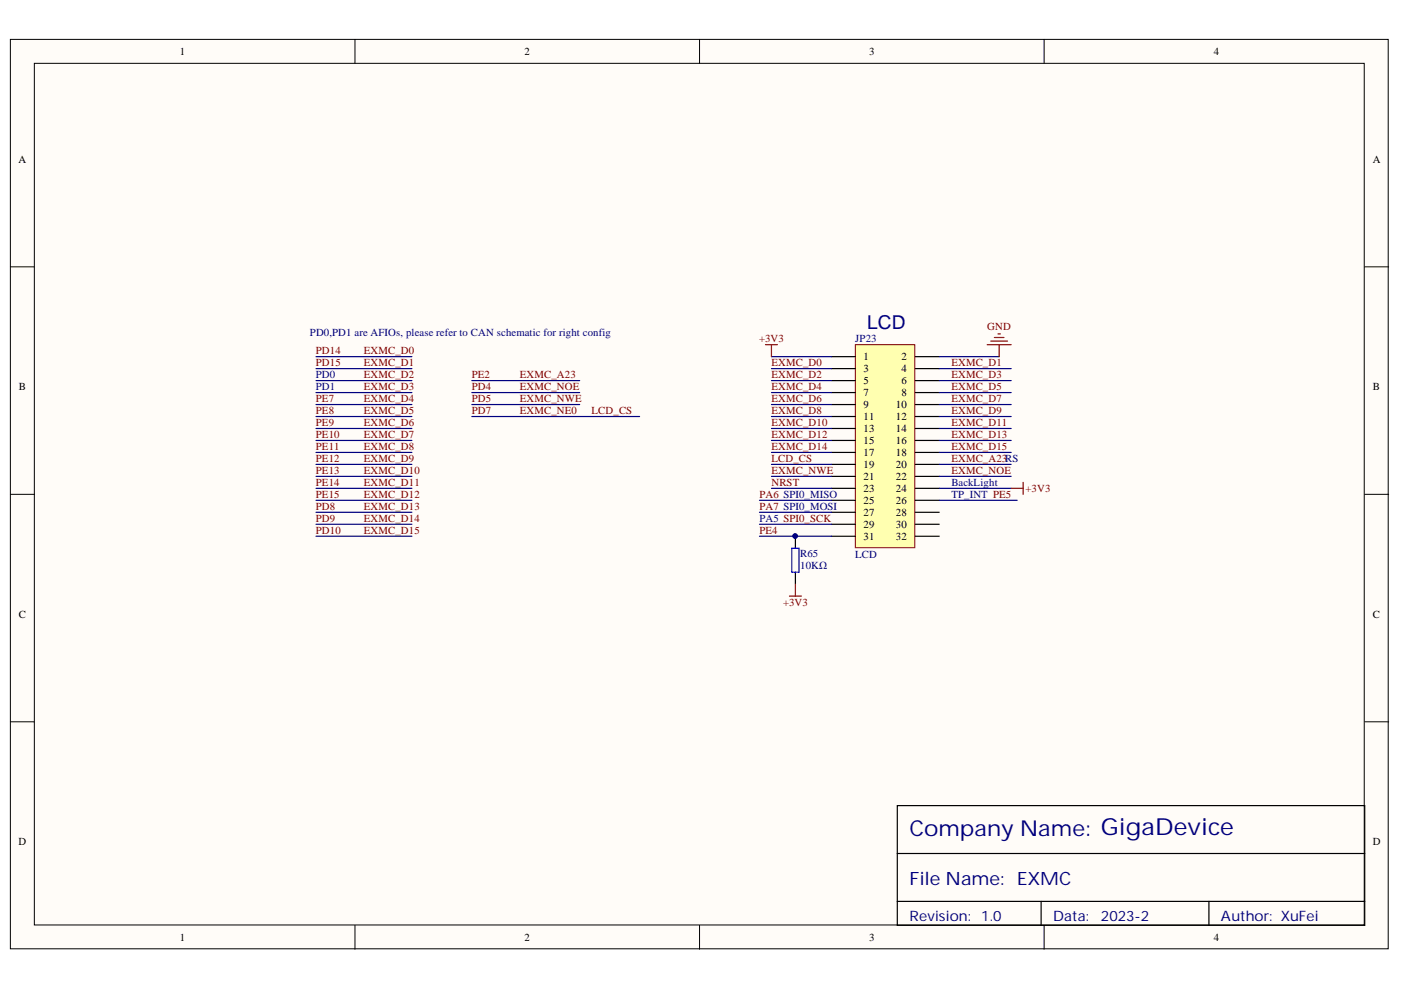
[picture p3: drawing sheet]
<svg xmlns="http://www.w3.org/2000/svg" width="297mm" height="210mm" viewBox="0 0 297 210" stroke-linecap="round" stroke-linejoin="round" font-family="sans-serif">
<defs><g id="words">
<text font-size="4.6" fill="#000080" x="192.8" y="177.2">Company Name: GigaDevice</text>
<text font-size="4.1" fill="#000080" x="183.9" y="69.7">LCD</text>
<text font-size="3.9" fill="#000080" x="192.8" y="187.6">File Name: EXMC</text>
<g font-size="3" fill="#000080">
<text x="192.8" y="195.4">Revision:</text>
<text x="208" y="195.4">1.0</text>
<text x="223.3" y="195.4">Data:</text>
<text x="233.4" y="195.4">2023-2</text>
<text x="258.9" y="195.4">Author: XuFei</text>
</g>
<g font-size="2.3">
<text x="38.1" y="11.7">1</text>
<text x="111.2" y="11.7">2</text>
<text x="184.3" y="11.7">3</text>
<text x="257.4" y="11.7">4</text>
<text x="3.9" y="34.5">A</text>
<text x="291.1" y="34.5">A</text>
<text x="183.1" y="76.4">1</text>
<text x="191.1" y="76.4">2</text>
<text x="4" y="82.7">B</text>
<text x="183.1" y="78.9">3</text>
<text x="183.1" y="81.5">5</text>
<text x="183.1" y="84">7</text>
<text x="191.1" y="78.9">4</text>
<text x="191.1" y="81.5">6</text>
<text x="191.1" y="84">8</text>
<text x="291.1" y="82.7">B</text>
<text x="183.1" y="86.5">9</text>
<text x="183.1" y="89.1">11</text>
<text x="189.9" y="86.5">10</text>
<text x="189.9" y="89.1">12</text>
<text x="183.1" y="91.6">13</text>
<text x="183.1" y="94.1">15</text>
<text x="189.9" y="91.6">14</text>
<text x="189.9" y="94.1">16</text>
<text x="183.1" y="96.7">17</text>
<text x="183.1" y="99.2">19</text>
<text x="183.1" y="101.7">21</text>
<text x="189.9" y="96.7">18</text>
<text x="189.9" y="99.2">20</text>
<text x="189.9" y="101.7">22</text>
<text x="183.1" y="104.4">23</text>
<text x="183.1" y="106.9">25</text>
<text x="189.9" y="104.4">24</text>
<text x="189.9" y="106.9">26</text>
<text x="183.1" y="109.4">27</text>
<text x="183.1" y="112">29</text>
<text x="189.9" y="109.4">28</text>
<text x="189.9" y="112">30</text>
<text x="183.1" y="114.5">31</text>
<text x="189.9" y="114.5">32</text>
<text x="4" y="131">C</text>
<text x="291.1" y="131">C</text>
<text x="3.9" y="179.2">D</text>
<text x="291.1" y="179.2">D</text>
<text x="38.1" y="199.5">1</text>
<text x="111.2" y="199.5">2</text>
<text x="184.3" y="199.5">3</text>
<text x="257.4" y="199.5">4</text>
</g>
<g font-size="2.3" fill="#000080">
<text x="65.7" y="71.3">PD0,PD1 are AFIOs, please refer to CAN schematic for right config</text>
<text x="181.3" y="72.6">JP23</text>
<text x="67" y="80.2">PD0</text>
<text x="67" y="82.7">PD1</text>
<text x="201.7" y="103">BackLight</text>
<text x="201.7" y="105.6">TP_INT PE5</text>
<text x="161" y="110.7">PA5 SPI0_SCK</text>
<text x="169.7" y="118">R65</text>
<text x="181.3" y="118.3">LCD</text>
<text x="169.7" y="120.6">10KΩ</text>
</g>
<g font-size="2.3" fill="#800000">
<text x="209.3" y="70.1">GND</text>
<text x="67" y="75.1">PD14</text>
<text x="67" y="77.7">PD15</text>
<text x="77.1" y="75.1">EXMC_D0</text>
<text x="77.1" y="77.7">EXMC_D1</text>
<text x="160.9" y="72.6">+3V3</text>
<text x="163.6" y="77.7">EXMC_D0</text>
<text x="201.7" y="77.7">EXMC_D1</text>
<text x="77.1" y="80.2">EXMC_D2</text>
<text x="77.1" y="82.7">EXMC_D3</text>
<text x="100" y="80.2">PE2</text>
<text x="100" y="82.7">PD4</text>
<text x="110.2" y="80.2">EXMC_A23</text>
<text x="110.2" y="82.7">EXMC_NOE</text>
<text x="163.6" y="80.2">EXMC_D2</text>
<text x="163.6" y="82.7">EXMC_D4</text>
<text x="201.7" y="80.2">EXMC_D3</text>
<text x="201.7" y="82.7">EXMC_D5</text>
<text x="67" y="85.3">PE7</text>
<text x="67" y="87.8">PE8</text>
<text x="77.1" y="85.3">EXMC_D4</text>
<text x="77.1" y="87.8">EXMC_D5</text>
<text x="100" y="85.3">PD5</text>
<text x="100" y="87.8">PD7</text>
<text x="110.2" y="85.3">EXMC_NWE</text>
<text x="110.2" y="87.8">EXMC_NE0</text>
<text x="125.4" y="87.8">LCD_CS</text>
<text x="163.6" y="85.3">EXMC_D6</text>
<text x="163.6" y="87.8">EXMC_D8</text>
<text x="201.7" y="85.3">EXMC_D7</text>
<text x="201.7" y="87.8">EXMC_D9</text>
<text x="67" y="90.3">PE9</text>
<text x="67" y="92.9">PE10</text>
<text x="67" y="95.4">PE11</text>
<text x="77.1" y="90.3">EXMC_D6</text>
<text x="77.1" y="92.9">EXMC_D7</text>
<text x="77.1" y="95.4">EXMC_D8</text>
<text x="163.6" y="90.3">EXMC_D10</text>
<text x="163.6" y="92.9">EXMC_D12</text>
<text x="163.6" y="95.4">EXMC_D14</text>
<text x="201.7" y="90.3">EXMC_D11</text>
<text x="201.7" y="92.9">EXMC_D13</text>
<text x="201.7" y="95.4">EXMC_D15</text>
<text x="67" y="97.9">PE12</text>
<text x="67" y="100.5">PE13</text>
<text x="77.1" y="97.9">EXMC_D9</text>
<text x="77.1" y="100.5">EXMC_D10</text>
<text x="163.6" y="97.9">LCD_CS</text>
<text x="163.6" y="100.5">EXMC_NWE</text>
<text x="201.7" y="97.9">EXMC_A23RS</text>
<text x="201.7" y="100.5">EXMC_NOE</text>
<text x="67" y="103">PE14</text>
<text x="67" y="105.6">PE15</text>
<text x="77.1" y="103">EXMC_D11</text>
<text x="77.1" y="105.6">EXMC_D12</text>
<text x="161" y="105.6">PA6 SPI0_MISO</text>
<text x="163.6" y="103">NRST</text>
<text x="217.4" y="104.4">+3V3</text>
<text x="67" y="108.2">PD8</text>
<text x="67" y="110.7">PD9</text>
<text x="67" y="113.2">PD10</text>
<text x="77.1" y="108.2">EXMC_D13</text>
<text x="77.1" y="110.7">EXMC_D14</text>
<text x="77.1" y="113.2">EXMC_D15</text>
<text x="161" y="113.2">PE4</text>
<text x="161" y="108.2">PA7 SPI0_MOSI</text>
<text x="166" y="128.4">+3V3</text>
</g>
</g></defs>
<g fill="#fffcf8" stroke="#000" stroke-width=".21">
<path d="M2.2 8.4h292.1v192.8h-292.1z"/>
<path d="M7.3 13.4h281.9v182.7h-281.9z"/>
</g>
<path d="M75.3 8.4v5M148.3 8.4v5M221.4 8.4v5M2.2 56.6h5.1M289.3 56.6h5.1M2.2 104.8h5.1M289.3 104.8h5.1M2.2 153h5.1M289.3 153h5.1M75.3 196.2v5.1M148.3 196.2v5.1M221.4 196.2v5.1" fill="none" stroke="#000" stroke-width=".21"/>
<path d="M190.2 170.8h99.1v25.4h-99.1zM190.2 181h99.1M190.2 191.1h99.1M220.7 191.1v5.1M256.3 191.1v5.1" fill="none" stroke="#000" stroke-width=".25"/>
<g fill="none" stroke="#000080" stroke-width=".25">
<path d="M67 75.6h20.3M67 78.2h20.3M67 80.7h20.3M67 83.2h20.3M67 85.8h20.3M67 88.3h20.3M67 90.8h20.3M67 93.4h20.3M67 95.9h20.3M67 98.5h20.3M100 80.7h22.9M100 83.2h22.9"/>
<path d="M100 85.8h22.9M100 88.3h35.6M67 101h20.3M67 103.5h20.3M67 106.1h20.3M67 108.6h20.3M67 111.2h20.3M67 113.7h20.3"/>
</g>
<path d="M181.3 73.1h12.7v43h-12.7z" fill="#ffffb0" stroke="#800000" stroke-width=".21"/>
<g fill="none" stroke="#000" stroke-width=".25">
<path d="M176.3 75.6h5M176.3 78.2h5M194.1 75.6h5M194.1 78.2h5M176.3 80.7h5M176.3 83.2h5M176.3 85.8h5M176.3 88.3h5M176.3 90.8h5M176.3 93.4h5M176.3 95.9h5M176.3 98.5h5"/>
<path d="M194.1 80.7h5M194.1 83.2h5M194.1 85.8h5M194.1 88.3h5M194.1 90.8h5M194.1 93.4h5M194.1 95.9h5M194.1 98.5h5M168.6 113.7v2.5M176.3 101h5M176.3 103.5h5M176.3 106.1h5"/>
<path d="M176.3 108.6h5M176.3 111.2h5M176.3 113.7h5M194.1 101h5M194.1 103.5h5M194.1 106.1h5M194.1 108.6h5M194.1 111.2h5M194.1 113.7h5M168.6 121.3v2.5"/>
</g>
<g fill="none" stroke="#000080" stroke-width=".25">
<path d="M163.6 75.6h12.7M163.6 78.2h12.7M199.1 75.6h12.7M199.1 78.2h15.3M163.6 80.7h12.7M163.6 83.2h12.7M163.6 85.8h12.7M163.6 88.3h12.7M163.6 90.8h12.7M163.6 93.4h12.7M163.6 95.9h12.7M163.6 98.5h12.7"/>
<path d="M199.1 80.7h15.3M199.1 83.2h15.3M199.1 85.8h15.3M199.1 88.3h15.3M199.1 90.8h15.3M199.1 93.4h15.3M199.1 95.9h15.3M199.1 98.5h15.3M161 106.1h15.3M161 108.6h15.3M161 111.2h15.3M161 113.7h15.3"/>
<path d="M163.6 101h12.7M163.6 103.5h12.7M199.1 101h15.3M199.1 103.5h15.3M199.1 106.1h16.6"/>
</g>
<path d="M162.3 73.1h2.5M163.6 73.1v2.5M209.3 73.1h5.1M210.1 72.3h3.5M210.8 71.6h2.1M211.6 70.8h.5M211.8 73.1v2.5M214.4 103.5h2.5M216.9 102.3v2.5M167.4 126.4h2.5M168.6 123.8v2.6" fill="none" stroke="#800000" stroke-width=".25"/>
<circle cx="168.6" cy="113.7" r=".47" fill="#000080" stroke="#000080" stroke-width=".21"/>
<path d="M167.9 116.2h1.5v5.1h-1.5z" fill="none" stroke="#00f" stroke-width=".25"/>
<use href="#words"/>
</svg>
